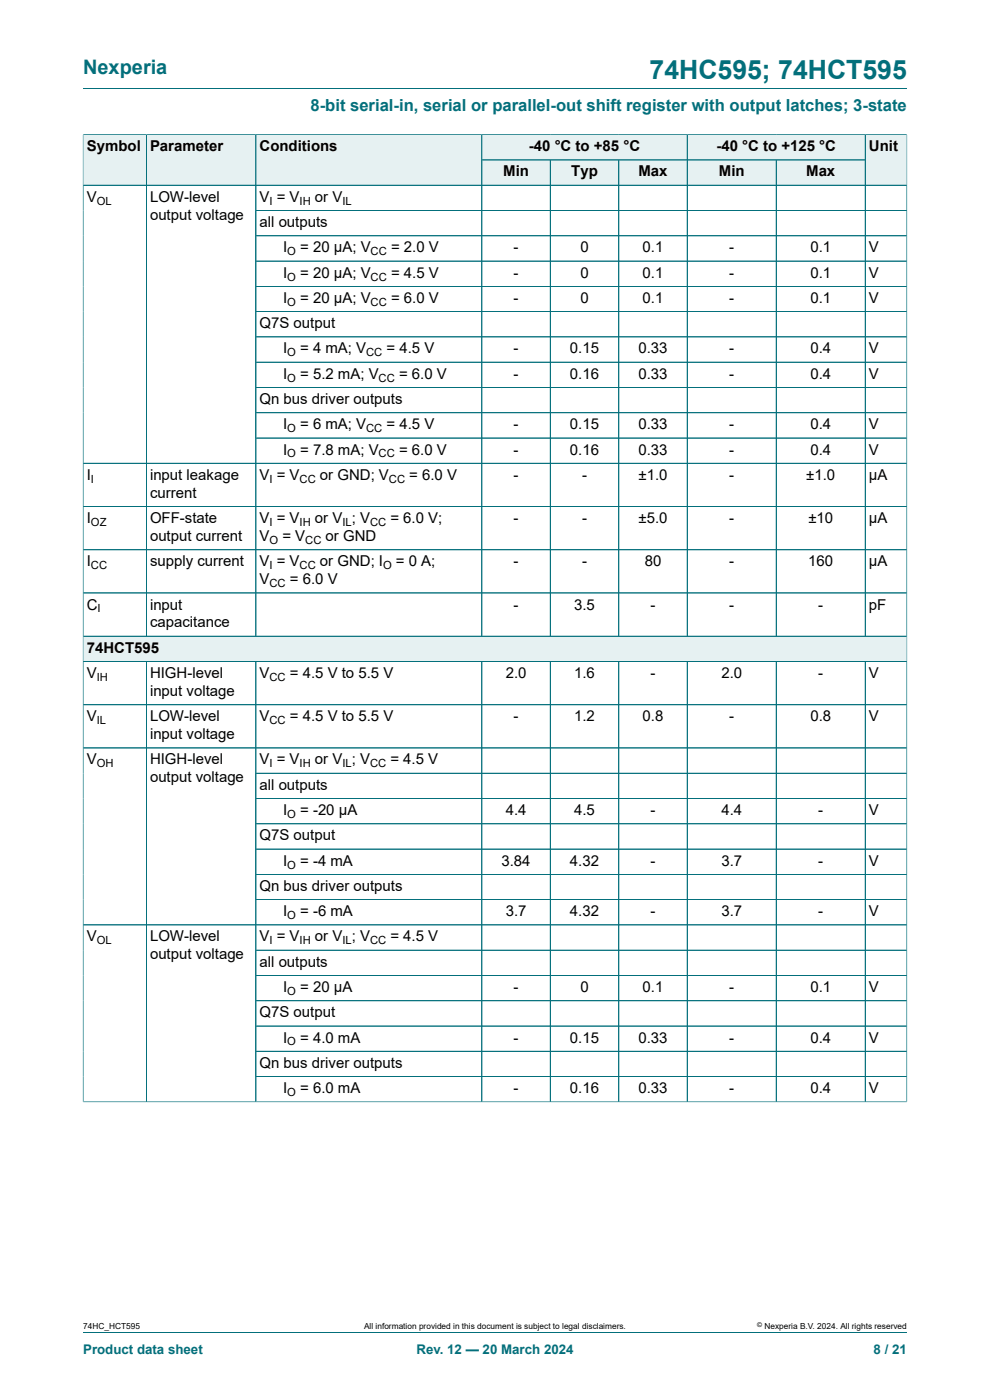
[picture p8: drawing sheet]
<svg xmlns="http://www.w3.org/2000/svg" width="210mm" height="297mm" viewBox="0 0 210 297" stroke-linecap="round" stroke-linejoin="round" font-family="sans-serif">
<defs><g id="words">
<text font-size="5.6" fill="#036f7b" x="137.8" y="16.8">74HC595; 74HCT595</text>
<text font-size="4.2" fill="#036f7b" x="17.6" y="15.6">Nexperia</text>
<text font-size="3.5" fill="#036f7b" x="65.9" y="23.7">8-bit serial-in, serial or parallel-out shift register with output latches; 3-state</text>
<g font-size="3.2">
<text x="18.4" y="32.1">Symbol</text>
<text x="31.8" y="32.1">Parameter</text>
<text x="55.1" y="32.1">Conditions</text>
<text x="112.2" y="32.1">-40 °C to +85 °C</text>
<text x="152" y="32.1">-40 °C to +125 °C</text>
<text x="184.3" y="32.1">Unit</text>
<text x="106.7" y="37.4">Min</text>
<text x="121.2" y="37.4">Typ</text>
<text x="135.4" y="37.4">Max</text>
<text x="152.5" y="37.4">Min</text>
<text x="171" y="37.4">Max</text>
<text x="18.4" y="42.8">V</text>
<text x="31.8" y="42.8">LOW-level</text>
<text x="31.8" y="46.6">output voltage</text>
<text x="55.1" y="42.8">V = V</text>
<text x="66.8" y="42.8">or V</text>
<text x="55.1" y="48.2">all outputs</text>
<text x="60.1" y="53.5">I</text>
<text x="63.7" y="53.5">= 20 μA; V</text>
<text x="82.9" y="53.5">= 2.0 V</text>
<text x="108.9" y="53.5">-</text>
<text x="123.1" y="53.5">0</text>
<text x="136.3" y="53.5">0.1</text>
<text x="154.7" y="53.5">-</text>
<text x="171.9" y="53.5">0.1</text>
<text x="184.3" y="53.5">V</text>
<text x="60.1" y="58.9">I</text>
<text x="63.7" y="58.9">= 20 μA; V</text>
<text x="82.9" y="58.9">= 4.5 V</text>
<text x="108.9" y="58.9">-</text>
<text x="123.1" y="58.9">0</text>
<text x="136.3" y="58.9">0.1</text>
<text x="154.7" y="58.9">-</text>
<text x="171.9" y="58.9">0.1</text>
<text x="184.3" y="58.9">V</text>
<text x="60.1" y="64.3">I</text>
<text x="63.7" y="64.3">= 20 μA; V</text>
<text x="82.9" y="64.3">= 6.0 V</text>
<text x="108.9" y="64.3">-</text>
<text x="123.1" y="64.3">0</text>
<text x="136.3" y="64.3">0.1</text>
<text x="154.7" y="64.3">-</text>
<text x="171.9" y="64.3">0.1</text>
<text x="184.3" y="64.3">V</text>
<text x="55.1" y="69.6">Q7S output</text>
<text x="60.1" y="75">I</text>
<text x="63.7" y="75">= 4 mA; V</text>
<text x="82" y="75">= 4.5 V</text>
<text x="108.9" y="75">-</text>
<text x="120.9" y="75">0.15</text>
<text x="135.4" y="75">0.33</text>
<text x="154.7" y="75">-</text>
<text x="171.9" y="75">0.4</text>
<text x="184.3" y="75">V</text>
<text x="60.1" y="80.3">I</text>
<text x="63.7" y="80.3">= 5.2 mA; V</text>
<text x="84.6" y="80.3">= 6.0 V</text>
<text x="108.9" y="80.3">-</text>
<text x="120.9" y="80.3">0.16</text>
<text x="135.4" y="80.3">0.33</text>
<text x="154.7" y="80.3">-</text>
<text x="171.9" y="80.3">0.4</text>
<text x="184.3" y="80.3">V</text>
<text x="55.1" y="85.7">Qn bus driver outputs</text>
<text x="60.1" y="91.1">I</text>
<text x="63.7" y="91.1">= 6 mA; V</text>
<text x="82" y="91.1">= 4.5 V</text>
<text x="108.9" y="91.1">-</text>
<text x="120.9" y="91.1">0.15</text>
<text x="135.4" y="91.1">0.33</text>
<text x="154.7" y="91.1">-</text>
<text x="171.9" y="91.1">0.4</text>
<text x="184.3" y="91.1">V</text>
<text x="18.4" y="101.8">I</text>
<text x="31.8" y="101.8">input leakage</text>
<text x="55.1" y="101.8">V = V</text>
<text x="60.1" y="96.4">I</text>
<text x="63.7" y="96.4">= 7.8 mA; V</text>
<text x="67.9" y="101.8">or GND; V</text>
<text x="84.6" y="96.4">= 6.0 V</text>
<text x="86.8" y="101.8">= 6.0 V</text>
<text x="108.9" y="96.4">-</text>
<text x="108.9" y="101.8">-</text>
<text x="120.9" y="96.4">0.16</text>
<text x="123.5" y="101.8">-</text>
<text x="135.4" y="96.4">0.33</text>
<text x="135.4" y="101.8">±1.0</text>
<text x="154.7" y="96.4">-</text>
<text x="154.7" y="101.8">-</text>
<text x="171" y="101.8">±1.0</text>
<text x="171.9" y="96.4">0.4</text>
<text x="184.3" y="96.4">V</text>
<text x="184.3" y="101.8">μA</text>
<text x="31.8" y="105.6">current</text>
<text x="18.4" y="111">I</text>
<text x="31.8" y="111">OFF-state</text>
<text x="55.1" y="111">V = V</text>
<text x="66.8" y="111">or V ; V</text>
<text x="82.8" y="111">= 6.0 V;</text>
<text x="108.9" y="111">-</text>
<text x="123.5" y="111">-</text>
<text x="135.4" y="111">±5.0</text>
<text x="154.7" y="111">-</text>
<text x="171.5" y="111">±10</text>
<text x="184.3" y="111">μA</text>
<text x="31.8" y="114.8">output current</text>
<text x="55.1" y="114.8">V</text>
<text x="59.9" y="114.8">= V</text>
<text x="69.1" y="114.8">or GND</text>
<text x="18.4" y="120.1">I</text>
<text x="31.8" y="120.1">supply current</text>
<text x="55.1" y="120.1">V = V</text>
<text x="55.1" y="123.9">V</text>
<text x="61.5" y="123.9">= 6.0 V</text>
<text x="67.9" y="120.1">or GND; I</text>
<text x="84" y="120.1">= 0 A;</text>
<text x="108.9" y="120.1">-</text>
<text x="123.5" y="120.1">-</text>
<text x="136.8" y="120.1">80</text>
<text x="154.7" y="120.1">-</text>
<text x="171.5" y="120.1">160</text>
<text x="184.3" y="120.1">μA</text>
<text x="18.4" y="129.3">C</text>
<text x="31.8" y="129.3">input</text>
<text x="108.9" y="129.3">-</text>
<text x="121.8" y="129.3">3.5</text>
<text x="138" y="129.3">-</text>
<text x="154.7" y="129.3">-</text>
<text x="173.6" y="129.3">-</text>
<text x="184.3" y="129.3">pF</text>
<text x="31.8" y="133.1">capacitance</text>
<text x="18.4" y="138.5">74HCT595</text>
<text x="18.4" y="143.8">V</text>
<text x="31.8" y="143.8">HIGH-level</text>
<text x="55.1" y="143.8">V</text>
<text x="61.5" y="143.8">= 4.5 V to 5.5 V</text>
<text x="107.3" y="143.8">2.0</text>
<text x="121.8" y="143.8">1.6</text>
<text x="138" y="143.8">-</text>
<text x="153" y="143.8">2.0</text>
<text x="173.6" y="143.8">-</text>
<text x="184.3" y="143.8">V</text>
<text x="31.8" y="147.6">input voltage</text>
<text x="18.4" y="153">V</text>
<text x="31.8" y="153">LOW-level</text>
<text x="55.1" y="153">V</text>
<text x="61.5" y="153">= 4.5 V to 5.5 V</text>
<text x="108.9" y="153">-</text>
<text x="121.8" y="153">1.2</text>
<text x="136.3" y="153">0.8</text>
<text x="154.7" y="153">-</text>
<text x="171.9" y="153">0.8</text>
<text x="184.3" y="153">V</text>
<text x="31.8" y="156.8">input voltage</text>
<text x="18.4" y="162.2">V</text>
<text x="31.8" y="162.2">HIGH-level</text>
<text x="31.8" y="166">output voltage</text>
<text x="55.1" y="162.2">V = V</text>
<text x="55.1" y="167.5">all outputs</text>
<text x="66.8" y="162.2">or V ; V</text>
<text x="82.8" y="162.2">= 4.5 V</text>
<text x="60.1" y="172.9">I</text>
<text x="63.7" y="172.9">= -20 μA</text>
<text x="107.3" y="172.9">4.4</text>
<text x="121.8" y="172.9">4.5</text>
<text x="138" y="172.9">-</text>
<text x="153" y="172.9">4.4</text>
<text x="173.6" y="172.9">-</text>
<text x="184.3" y="172.9">V</text>
<text x="55.1" y="178.3">Q7S output</text>
<text x="60.1" y="183.6">I</text>
<text x="63.7" y="183.6">= -4 mA</text>
<text x="106.4" y="183.6">3.84</text>
<text x="120.9" y="183.6">4.32</text>
<text x="138" y="183.6">-</text>
<text x="153" y="183.6">3.7</text>
<text x="173.6" y="183.6">-</text>
<text x="184.3" y="183.6">V</text>
<text x="55.1" y="189">Qn bus driver outputs</text>
<text x="60.1" y="194.4">I</text>
<text x="63.7" y="194.4">= -6 mA</text>
<text x="107.3" y="194.4">3.7</text>
<text x="120.9" y="194.4">4.32</text>
<text x="138" y="194.4">-</text>
<text x="153" y="194.4">3.7</text>
<text x="173.6" y="194.4">-</text>
<text x="184.3" y="194.4">V</text>
<text x="18.4" y="199.7">V</text>
<text x="31.8" y="199.7">LOW-level</text>
<text x="31.8" y="203.5">output voltage</text>
<text x="55.1" y="199.7">V = V</text>
<text x="66.8" y="199.7">or V ; V</text>
<text x="82.8" y="199.7">= 4.5 V</text>
<text x="55.1" y="205.1">all outputs</text>
<text x="55.1" y="215.8">Q7S output</text>
<text x="60.1" y="210.4">I</text>
<text x="63.7" y="210.4">= 20 μA</text>
<text x="108.9" y="210.4">-</text>
<text x="123.1" y="210.4">0</text>
<text x="136.3" y="210.4">0.1</text>
<text x="154.7" y="210.4">-</text>
<text x="171.9" y="210.4">0.1</text>
<text x="184.3" y="210.4">V</text>
<text x="60.1" y="221.2">I</text>
<text x="63.7" y="221.2">= 4.0 mA</text>
<text x="108.9" y="221.2">-</text>
<text x="120.9" y="221.2">0.15</text>
<text x="135.4" y="221.2">0.33</text>
<text x="154.7" y="221.2">-</text>
<text x="171.9" y="221.2">0.4</text>
<text x="184.3" y="221.2">V</text>
<text x="55.1" y="226.5">Qn bus driver outputs</text>
<text x="60.1" y="231.9">I</text>
<text x="63.7" y="231.9">= 6.0 mA</text>
<text x="108.9" y="231.9">-</text>
<text x="120.9" y="231.9">0.16</text>
<text x="135.4" y="231.9">0.33</text>
<text x="154.7" y="231.9">-</text>
<text x="171.9" y="231.9">0.4</text>
<text x="184.3" y="231.9">V</text>
</g>
<g font-size="2.8" fill="#036f7b">
<text x="17.6" y="287.2">Product data sheet</text>
<text x="88.3" y="287.2">Rev. 12 — 20 March 2024</text>
<text x="185.3" y="287.2">8 / 21</text>
</g>
<g font-size="2.4">
<text x="20.5" y="43.4">OL</text>
<text x="57.2" y="43.4">I</text>
<text x="63.6" y="43.4">IH</text>
<text x="72.6" y="43.4">IL</text>
<text x="60.9" y="54.1">O</text>
<text x="60.9" y="59.5">O</text>
<text x="78.6" y="54.1">CC</text>
<text x="78.6" y="59.5">CC</text>
<text x="60.9" y="64.9">O</text>
<text x="78.6" y="64.9">CC</text>
<text x="60.9" y="75.6">O</text>
<text x="77.7" y="75.6">CC</text>
<text x="60.9" y="81">O</text>
<text x="80.3" y="81">CC</text>
<text x="60.9" y="91.7">O</text>
<text x="77.7" y="91.7">CC</text>
<text x="60.9" y="97">O</text>
<text x="80.3" y="97">CC</text>
<text x="19.3" y="102.4">I</text>
<text x="57.2" y="102.4">I</text>
<text x="63.6" y="102.4">CC</text>
<text x="82.5" y="102.4">CC</text>
<text x="19.3" y="111.6">OZ</text>
<text x="57.2" y="111.6">I</text>
<text x="63.6" y="111.6">IH</text>
<text x="72.6" y="111.6">IL</text>
<text x="78.5" y="111.6">CC</text>
<text x="57.2" y="115.4">O</text>
<text x="64.7" y="115.4">CC</text>
<text x="19.3" y="120.7">CC</text>
<text x="57.2" y="120.7">I</text>
<text x="57.2" y="124.6">CC</text>
<text x="63.6" y="120.7">CC</text>
<text x="81.3" y="120.7">O</text>
<text x="20.7" y="129.9">I</text>
<text x="20.5" y="144.5">IH</text>
<text x="57.2" y="144.5">CC</text>
<text x="20.5" y="153.6">IL</text>
<text x="57.2" y="153.6">CC</text>
<text x="20.5" y="162.8">OH</text>
<text x="57.2" y="162.8">I</text>
<text x="63.6" y="162.8">IH</text>
<text x="72.6" y="162.8">IL</text>
<text x="78.5" y="162.8">CC</text>
<text x="60.9" y="173.5">O</text>
<text x="60.9" y="184.2">O</text>
<text x="60.9" y="195">O</text>
<text x="20.5" y="200.3">OL</text>
<text x="57.2" y="200.3">I</text>
<text x="63.6" y="200.3">IH</text>
<text x="72.6" y="200.3">IL</text>
<text x="78.5" y="200.3">CC</text>
<text x="60.9" y="211.1">O</text>
<text x="60.9" y="221.8">O</text>
<text x="60.9" y="232.5">O</text>
</g>
<g font-size="1.8">
<text x="17.6" y="282">74HC_HCT595</text>
<text x="77.2" y="282">All information provided in this document is subject to legal disclaimers.</text>
<text x="162.2" y="282">Nexperia B.V. 2024. All rights reserved</text>
</g>
<text font-size="1.4" x="160.6" y="281.6">©</text>
</g></defs>
<path d="M17.6 18.8h174.8M102.2 28.6h43.6v5.3h-43.6z" fill="none" stroke="#036f7b" stroke-width=".21"/>
<path d="M102.3 28.6h43.4v5.3h-43.4z" fill="#e6f1f2"/>
<path d="M145.8 28.6h37.7v5.3h-37.7z" fill="none" stroke="#036f7b" stroke-width=".21"/>
<path d="M145.9 28.6h37.6v5.3h-37.6z" fill="#e6f1f2"/>
<path d="M17.6 28.5v10.8h13.4v-10.7h-13.4" fill="none" stroke="#036f7b" stroke-width=".21"/>
<path d="M17.7 28.6h13.3v10.6h-13.3z" fill="#e6f1f2"/>
<path d="M31 28.6h23.3v10.7h-23.3z" fill="none" stroke="#036f7b" stroke-width=".21"/>
<path d="M31.1 28.6h23.1v10.6h-23.1z" fill="#e6f1f2"/>
<path d="M54.3 28.6h47.9v10.7h-47.9z" fill="none" stroke="#036f7b" stroke-width=".21"/>
<g fill="#e6f1f2">
<path d="M54.4 28.6h47.7v10.6h-47.7z"/>
<path d="M102.3 34h14.4v5.2h-14.4z"/>
</g>
<path d="M102.2 33.9h14.5v5.4h-14.5z" fill="none" stroke="#036f7b" stroke-width=".21"/>
<path d="M116.8 34h14.4v5.2h-14.4z" fill="#e6f1f2"/>
<path d="M116.7 33.9h14.6v5.4h-14.6z" fill="none" stroke="#036f7b" stroke-width=".21"/>
<path d="M131.3 34h14.4v5.2h-14.4z" fill="#e6f1f2"/>
<path d="M131.3 33.9h14.5v5.4h-14.5z" fill="none" stroke="#036f7b" stroke-width=".21"/>
<path d="M145.9 34h18.7v5.2h-18.7z" fill="#e6f1f2"/>
<path d="M145.8 33.9h18.9v5.4h-18.9z" fill="none" stroke="#036f7b" stroke-width=".21"/>
<path d="M164.7 34h18.8v5.2h-18.8z" fill="#e6f1f2"/>
<path d="M192.4 28.5v10.8h-27.7v-5.4h18.8M192.4 28.6h-8.9v10.7" fill="none" stroke="#036f7b" stroke-width=".21"/>
<path d="M183.6 28.6h8.7v10.6h-8.7z" fill="#e6f1f2"/>
<g fill="none" stroke="#036f7b" stroke-width=".21">
<path d="M17.6 39.3h174.8v101h-174.8zM31 39.3v95.7M54.3 39.3v95.7M102.2 39.3v95.7M116.7 39.3v95.7M131.3 39.3v95.7M145.8 39.3v95.7M164.7 39.3v95.7M183.5 39.3v95.7M54.3 44.7h138.1M54.3 55.4h138.1M192.4 50h-138.1"/>
<path d="M54.3 60.7h138.1M54.3 66.1h138.1M54.3 71.5h138.1M54.3 76.8h138.1M17.6 98.3h174.8M54.3 87.6h138.1M54.3 92.9h138.1M192.4 82.2h-138.1M17.6 107.5h174.8M192.4 116.6h-174.8M17.6 125.8h174.8M17.6 135h174.8"/>
</g>
<path d="M17.7 135h174.6v5.3h-174.6z" fill="#e6f1f2"/>
<g fill="none" stroke="#036f7b" stroke-width=".21">
<path d="M17.6 28.6v205.2M17.7 28.6h174.6M17.7 39.3h174.6M31 28.6v106.3M54.3 28.6v106.3M102.2 28.6v106.3M102.3 33.9h81.2M116.7 34v100.9M131.3 34v100.9M145.8 28.6v106.3M164.7 34v100.9M183.5 28.6v106.3"/>
<path d="M192.4 28.6v205.2M54.4 44.7h137.9M54.4 50h137.9M54.4 55.4h137.9M54.4 60.7h137.9M54.4 66.1h137.9M54.4 71.5h137.9M54.4 76.8h137.9M17.7 98.3h174.6M54.4 82.2h137.9M54.4 87.6h137.9M54.4 92.9h137.9"/>
<path d="M17.7 107.5h174.6M192.3 116.6h-174.6M192.3 125.8h-174.6M192.3 135h-174.6M17.6 140.3h174.8M17.6 149.5h174.8M17.6 158.7h174.8M31 140.3v93.5M54.3 140.3v93.5M102.2 140.3v93.5M116.7 140.3v93.5M131.3 140.3v93.5"/>
<path d="M145.8 140.3v93.5M164.7 140.3v93.5M183.5 140.3v93.5M54.3 164h138.1M54.3 169.4h138.1M54.3 174.8h138.1M54.3 180.1h138.1M54.3 185.5h138.1M54.3 190.9h138.1M192.4 196.2h-174.8M54.3 201.6h138.1M54.3 217.7h138.1"/>
<path d="M192.4 206.9h-138.1M192.4 212.3h-138.1M54.3 223h138.1M54.3 228.4h138.1M192.4 233.8h-174.8M17.6 282.6h174.8"/>
</g>
<use href="#words"/>
</svg>
